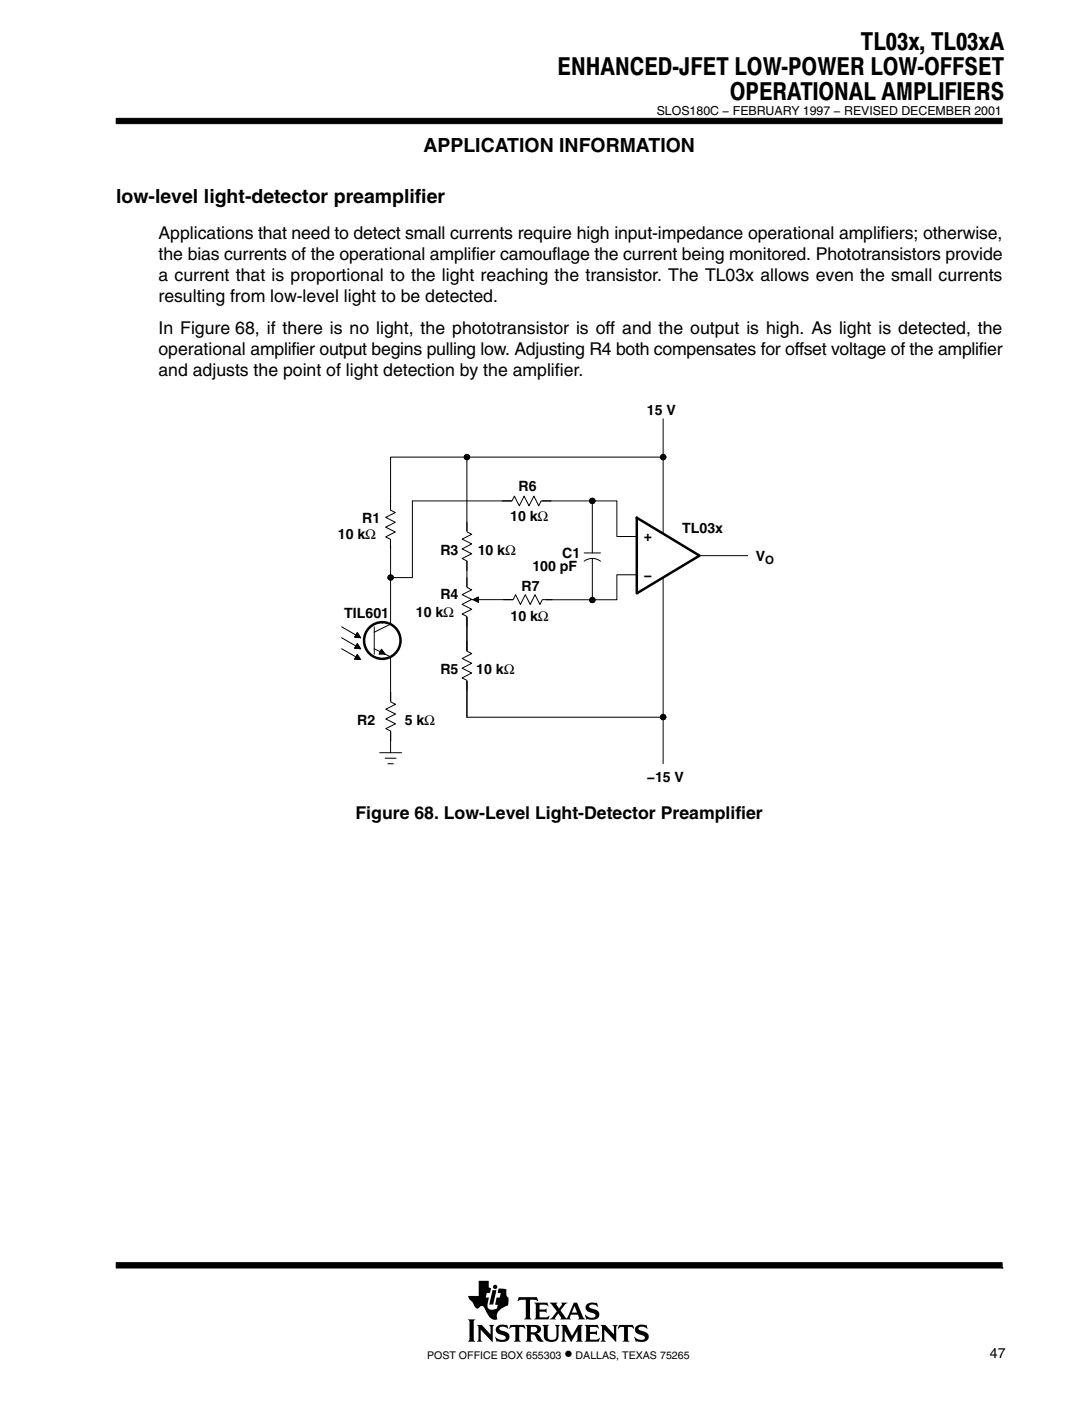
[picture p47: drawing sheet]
<svg xmlns="http://www.w3.org/2000/svg" width="216mm" height="280mm" viewBox="0 0 216 280" stroke-linecap="round" stroke-linejoin="round" font-family="sans-serif">
<defs><g id="words">
<g font-size="4.9">
<text x="171.9" y="10.1">TL03x, TL03xA</text>
<text x="111.3" y="15">ENHANCED-JFET LOW-POWER LOW-OFFSET</text>
<text x="145.7" y="19.9">OPERATIONAL AMPLIFIERS</text>
</g>
<g font-size="3.9">
<text x="84.5" y="30.4">APPLICATION INFORMATION</text>
<text x="23.2" y="40.5">low-level light-detector preamplifier</text>
</g>
<g font-size="3.5">
<text x="31.6" y="47.7">Applications that need to detect small currents require high input-impedance operational amplifiers; otherwise,</text>
<text x="31.6" y="51.9">the bias currents of the operational amplifier camouflage the current being monitored. Phototransistors provide</text>
<text x="31.6" y="56.1">a current that is proportional to the light reaching the transistor. The TL03x allows even the small currents</text>
<text x="31.6" y="60.3">resulting from low-level light to be detected.</text>
<text x="31.6" y="66.7">In Figure 68, if there is no light, the phototransistor is off and the output is high. As light is detected, the</text>
<text x="31.6" y="70.9">operational amplifier output begins pulling low. Adjusting R4 both compensates for offset voltage of the amplifier</text>
<text x="31.6" y="75.1">and adjusts the point of light detection by the amplifier.</text>
<text x="71" y="163.5">Figure 68. Low-Level Light-Detector Preamplifier</text>
<text x="112.7" y="271.2">•</text>
</g>
<g font-size="2.8">
<text x="129.2" y="82.9">15 V</text>
<text x="103.5" y="97.9">R6</text>
<text x="67.5" y="107.6">10 kΩ</text>
<text x="72.3" y="104.4">R1</text>
<text x="101.9" y="104">10 kΩ</text>
<text x="128.5" y="108">+</text>
<text x="136.2" y="106.4">TL03x</text>
<text x="87.9" y="110.8">R3</text>
<text x="95.4" y="110.8">10 kΩ</text>
<text x="112.3" y="111.3">C1</text>
<text x="150.9" y="112">V</text>
<text x="87.9" y="119.6">R4</text>
<text x="104.1" y="117.9">R7</text>
<text x="106.3" y="114">100 pF</text>
<text x="128.5" y="115.6">−</text>
<text x="68.7" y="123.3">TIL601</text>
<text x="83" y="123.2">10 kΩ</text>
<text x="101.9" y="123.8">10 kΩ</text>
<text x="87.9" y="134.5">R5</text>
<text x="95.1" y="134.5">10 kΩ</text>
<text x="71.3" y="144.6">R2</text>
<text x="80.8" y="144.6">5 kΩ</text>
<text x="129.2" y="156.1">−15 V</text>
<text x="197.6" y="270.9">47</text>
</g>
<text font-size="2.5" x="131.1" y="22.9">SLOS180C − FEBRUARY 1997 − REVISED DECEMBER 2001</text>
<text font-size="2.3" x="152.8" y="112.6">O</text>
<g font-size="2.1">
<text x="85.3" y="271.2">POST OFFICE BOX 655303</text>
<text x="114.9" y="271.2">DALLAS, TEXAS 75265</text>
</g>
</g></defs>
<g fill="#000" stroke="#000" stroke-width=".2">
<path d="M23.2 23.6h176.9v1.1h-176.9z" fill-rule="evenodd"/>
<path d="M23.2 252v1h176.9v-1z" fill-rule="evenodd"/>
</g>
<g fill="#000">
<path d="M98.3 257.4h.8l-.6 2.9h-.8z"/>
<path d="M93.4 263.3h1.5l-.3 .4v3.6l.3 .4h-1.5l.3-.4v-3.6z" fill-rule="evenodd"/>
<path d="M95.2 264.4h1l1.7 1.9v-1.5l-.3-.4h1.1l-.3 .3v3.1l-2.4-2.5v2l.3 .4h-1.1l.3-.5v-2.3z" fill-rule="evenodd"/>
<path d="M95.6 255.6h2v1.3l.4 .1-.2 1h-.6l-.2 .9h.6l-.2 1.1a.96 .96 0 0 0 .2 1.2 .96 .96 0 0 0 1.2 .1l.4-.2 .2-.7-.5-.1 .2-1.4h.7l.2-.9h-.7l.3-.9 1.5 .2v1.2l.4 .4-.1 1.6a2.71 2.71 0 0 0-2.2 2.1l.1 .6-.3 .1a1.58 1.58 0 0 1-1.7-1.1l-.7-1.4-.3-.2h-.3l-.4 .4a.87 .87 0 0 1-1.1-.8l-.8-1-.2-.6h2.1z" fill-rule="evenodd"/>
<path d="M99.1 264.9a1.6 1.6 0 0 1 1.6-.6l.4 .2 .1-.2 .3 .8-.8-.3h-.7l-.3 .2v.2l.6 .3a1.24 1.24 0 0 1 1.3 1.7 1.75 1.75 0 0 1-1.8 .5l-.5-.1-.1 .2-.4-1 .1-.1a1.43 1.43 0 0 0 2 .4l.1-.1a.72 .72 0 0 0-.9-.7 1.05 1.05 0 0 1-1-1.4z" fill-rule="evenodd"/>
<path d="M101.9 264.4h2.8l.2 .7-.7-.3h-.4l-.1 .1v2.4l.3 .4h-1.4l.3-.4v-2.4l-.1-.1h-.5l-.7 .3z" fill-rule="evenodd"/>
<path d="M103.6 258.8h3.6l.2 .9-.4-.3h-1.2v3.5l.3 .4h-1.4l.2-.3 .1-.3v-3.2l-.1-.1h-.8l-.7 .3z" fill-rule="evenodd"/>
<path d="M104.9 264.4h1.9a.91 .91 0 0 1 1 .3 .91 .91 0 0 1 0 1.1l-.7 .3 .5 .4 .9 1.2a1.2 1.2 0 0 1-1.6-1l-.3-.4h-.6v1l.3 .4h-1.4l.3-.5v-2.3z" fill-rule="evenodd"/>
<path d="M106.7 259.9h2.6l.1 .8-.5-.3h-1.2v.9h1.1l.3-.2v.9l-.4-.3h-1v1l.2 .2h1.2l.5-.4 .1 .1-.2 .7h-2.8l.3-.6v-2.2z" fill-rule="evenodd"/>
<path d="M108.3 264.4h1.3l-.3 .4v2a.65 .65 0 0 0 .7 .6l.6-.1 .4-.4 .1-2-.3-.5h1l-.3 .4v1.8a1.54 1.54 0 0 1-2.4 .9l-.3-.2-.2-.4v-2.2z" fill-rule="evenodd"/>
<path d="M112 264.4h1.1l1.1 2.2 1.2-2.2h1l-.3 .3v2.7l.3 .3h-1.4l.3-.4v-1.7l-1.3 2.2-1.3-2.3v1.8l.4 .4h-1.1l.3-.5v-2.3z" fill-rule="evenodd"/>
<path d="M109.7 259.9h1.6l-.2 .4 .5 .8 .6-.8-.1-.4h1.2l-.4 .3-1 1.3 1.2 1.6 1.5-3.2h.6l1.2 3 .4 .4-1.4-.1a.22 .22 0 0 0 .2-.2 .22 .22 0 0 0 0-.2l-.2-.5h-1.4l-.2 .7 .2 .3h-2.2l.2-.4-.5-.8-.7 .9 .2 .3h-1.3l.6-.4 .9-1.2z" fill-rule="evenodd"/>
<path d="M117.3 260.2a2.43 2.43 0 0 1 1.7-.2l.2-.1 .1 .8a1.22 1.22 0 0 0-1.7-.1l.1 .3a4 4 0 0 1 1.9 1.1 1.16 1.16 0 0 1-1.4 1.3l-.9-.1-.2 .1-.3-.9a1.9 1.9 0 0 0 2 .4 .53 .53 0 0 0 0-.7 .53 .53 0 0 0-.6-.1 1.2 1.2 0 0 1-1.2-1.5z" fill-rule="evenodd"/>
<path d="M116.7 264.4h2.6l.2 .7-.6-.3-1.1 .1v.9l1.1-.1 .3-.2v.9l-.4-.2h-1v1l1.3 .1 .7-.3-.3 .7h-2.8l.3-.4v-2.5z" fill-rule="evenodd"/>
<path d="M119.9 264.4h1l1.7 1.9v-1.5l-.3-.4h1l-.3 .3v3.1l-2.3-2.5v2.1l.3 .3h-1.1l.3-.4v-2.5z" fill-rule="evenodd"/>
<path d="M123.6 264.4h2.8l.2 .7-.6-.3h-.5l-.1 .1v2.4l.3 .4h-1.4l.3-.4v-2.4l-.1-.1h-.5l-.7 .3z" fill-rule="evenodd"/>
<path d="M127.1 264.6a2.08 2.08 0 0 1 1.8-.1l.1-.2 .3 .8-.8-.3h-.8a.32 .32 0 0 0-.2 .3 .32 .32 0 0 0 .2 .3l.7 .2a1.06 1.06 0 0 1 1.1 1.2 1.06 1.06 0 0 1-1.2 1l-1.1-.2-.2 .2-.4-1 .1-.1a1.51 1.51 0 0 0 2 .5 .59 .59 0 0 0-.7-.8 1.11 1.11 0 0 1-1.2-1.5z" fill-rule="evenodd"/>
<circle cx="98.9" cy="256.8" r=".43"/>
</g>
<g fill="#fff">
<path d="M114.7 260.6l.5 1.3h-1z"/>
<path d="M106 264.8h.6a.56 .56 0 0 1 .6 .5 .56 .56 0 0 1-.6 .6h-.6z" fill-rule="evenodd"/>
</g>
<g fill="none" stroke="#000" stroke-width=".5">
<path d="M127.1 103.3l12.6 7.6-12.6 7.5z"/>
<circle cx="76.3" cy="127.8" r="3.6"/>
</g>
<g fill="none" stroke="#000" stroke-width=".2">
<path d="M92.7 91.2h1.1M92.7 91.4h1.1M92.7 91.1h1.1M92.8 91.5h.9M92.8 90.9h.9M92.9 91.6h.7M92.9 90.8h.7M103.6 100h-21.3v15.3h-4.3M107.9 100h15.3v7.1h3.8M117.7 100h1.1M117.7 99.8h1.1M117.8 99.7h.9"/>
<path d="M117.9 99.5h.7M118.3 100v10.3M131.9 91.2h1.1M131.9 91.4h1M131.9 91.1h1M131.9 91.5h1M131.9 90.9h1M132.1 91.6h.7M132.1 90.8h.7M132.4 91.2h-54.4v16.4M132.4 83.6v22.9M77.4 115.3h1.1"/>
<path d="M77.5 115.4h1M77.5 115.1h1M77.5 115.5h1M77.5 115h1M77.6 115.7h.7M77.6 114.8h.7M78 108.8v15.7l-3.3 1.7M78 104.6l.5 .3M93.8 119.7h9.8M116.6 112a2.71 2.71 0 0 1 3.3 0M116.6 110.3h3.3M117.7 119.7h1.1"/>
<path d="M117.7 100.1h1.1M117.7 119.9h1.1M117.7 119.6h1.1M117.8 100.2h.9M117.8 119.5h.9M117.9 100.4h.7M117.9 119.3h.7M118.3 111.4v8.2M127 114.7h-3.8v5h-14.2M132.4 115.3v37.1M139.5 110.9h9.8M68.2 127.3l3.8 2.2-.9-.6"/>
<path d="M68.2 129.5l3.8 2.1M68.2 125.1l3.8 2.2M70.9 131.4l.2 .2M70.9 129.2l.2 .2M70.9 127.1l.2 .1M70.9 131.3l.5 .3M70.9 129.1l.5 .3M70.9 126.9l.5 .3M71 131.2l.7 .4M71 129l.7 .4M71 126.8l.7 .4M71.1 131.1l.9 .5"/>
<path d="M71.1 126.7l.9 .6M71.1 128.8l.7 .4M71.1 131l.7 .4M71.1 126.6l.7 .4M71.2 128.6l.5 .3M71.2 130.8l.5 .3M71.2 126.5l.5 .2M71.3 130.7l.2 .2M71.3 128.5l.2 .2M71.3 126.4l.2 .1M71.3 128.4l.7 1.1-1.2-.1zM71.3 130.6l.7 1-1.2-.1z"/>
<path d="M72 127.3l-.7-1.1-.5 1 1.2 .1M74.7 129.5l3.3 1.6v9.8l.5 .4-1.1 .7 1.1 .7-1.1 .8 1.1 .7-1.1 .7 .6 .4v4.9M74.7 125.1v5.4M75.7 130.4h1.1M75.8 130.3h.9M75.9 130.1h.7M75.9 130h.6M76 129.9h.4M76.1 129.7h.2M76.2 129.6h.1M76.2 129.6l.7 .9h-1.2zM93.2 122.9v7.6"/>
<path d="M93.2 134.9v8.2h39.8M117.8 120h.9M117.9 120.2h.7M75.8 150.2h4.4M76.9 151.3h2.2M77.4 152.4h1.1M131.9 143.2h1M131.9 143h1M131.9 143.4h1M131.9 142.8h1M132.1 143.5h.7M132.1 142.7h.7"/>
<circle cx="93.2" cy="91.2" r=".54"/>
<circle cx="118.3" cy="100" r=".54"/>
<circle cx="132.4" cy="91.2" r=".54"/>
<circle cx="78" cy="115.2" r=".54"/>
<circle cx="118.3" cy="119.7" r=".54"/>
<circle cx="132.4" cy="143.1" r=".54"/>
</g>
<path d="M102.5 118.7h5.8v2h-5.8z" fill="#fff"/>
<path d="M100.5 119.7h2l.4-1 1 1.9 1-1.9 1 1.9 .9-1.9 1 1.9 .5-.9h1.9" fill="none" stroke="#000" stroke-width=".2"/>
<path d="M77 101.8h2v5.8h-2z" fill="#fff"/>
<path d="M78 99.8v2l.9 .5-1.9 .9 1.9 1-1.9 1 1.9 1-1.9 .9 1 .5v2" fill="none" stroke="#000" stroke-width=".2"/>
<path d="M77.1 140h1.9v5.9h-1.9z" fill="#fff"/>
<path d="M93.2 91.8v51.3M78 138.1v2l1 .4-2 1 2 1-2 1 2 .9-2 1 1 .5v1.9" fill="none" stroke="#000" stroke-width=".2"/>
<path d="M92.3 106.1h1.9v5.8h-1.9z" fill="#fff"/>
<path d="M93.2 104.2v1.9l1 .5-1.9 1 1.9 .9-1.9 1 1.9 1-1.9 1 .9 .4v2" fill="none" stroke="#000" stroke-width=".2"/>
<path d="M92.3 117.2h1.9v5.8h-1.9z" fill="#fff"/>
<path d="M93.2 115.3v1.9l1 .5-1.9 1 1.9 .9-1.9 1 1.9 1-1.9 .9 .9 .5v2" fill="none" stroke="#000" stroke-width=".2"/>
<path d="M92.3 129.9h1.9v5.9h-1.9z" fill="#fff"/>
<path d="M94.4 119.7l1.1-.6v1.1zM94.4 119.7h1.1M94.7 119.5h.8M94.7 119.8h.8M95 119.4h.5M95 119.9h.5M95.2 119.2h.3M93.2 128v1.9l1 .5-1.9 1 1.9 1-1.9 .9 1.9 1-1.9 1 .9 .5v1.9M95.2 120.1h.3" fill="none" stroke="#000" stroke-width=".2"/>
<path d="M102.2 99h5.9v2h-5.9z" fill="#fff"/>
<path d="M100.3 100h1.9l.5-1 1 1.9 .9-1.9 1 1.9 1-1.9 1 1.9 .4-.9h2" fill="none" stroke="#000" stroke-width=".2"/>
<use href="#words"/>
</svg>
